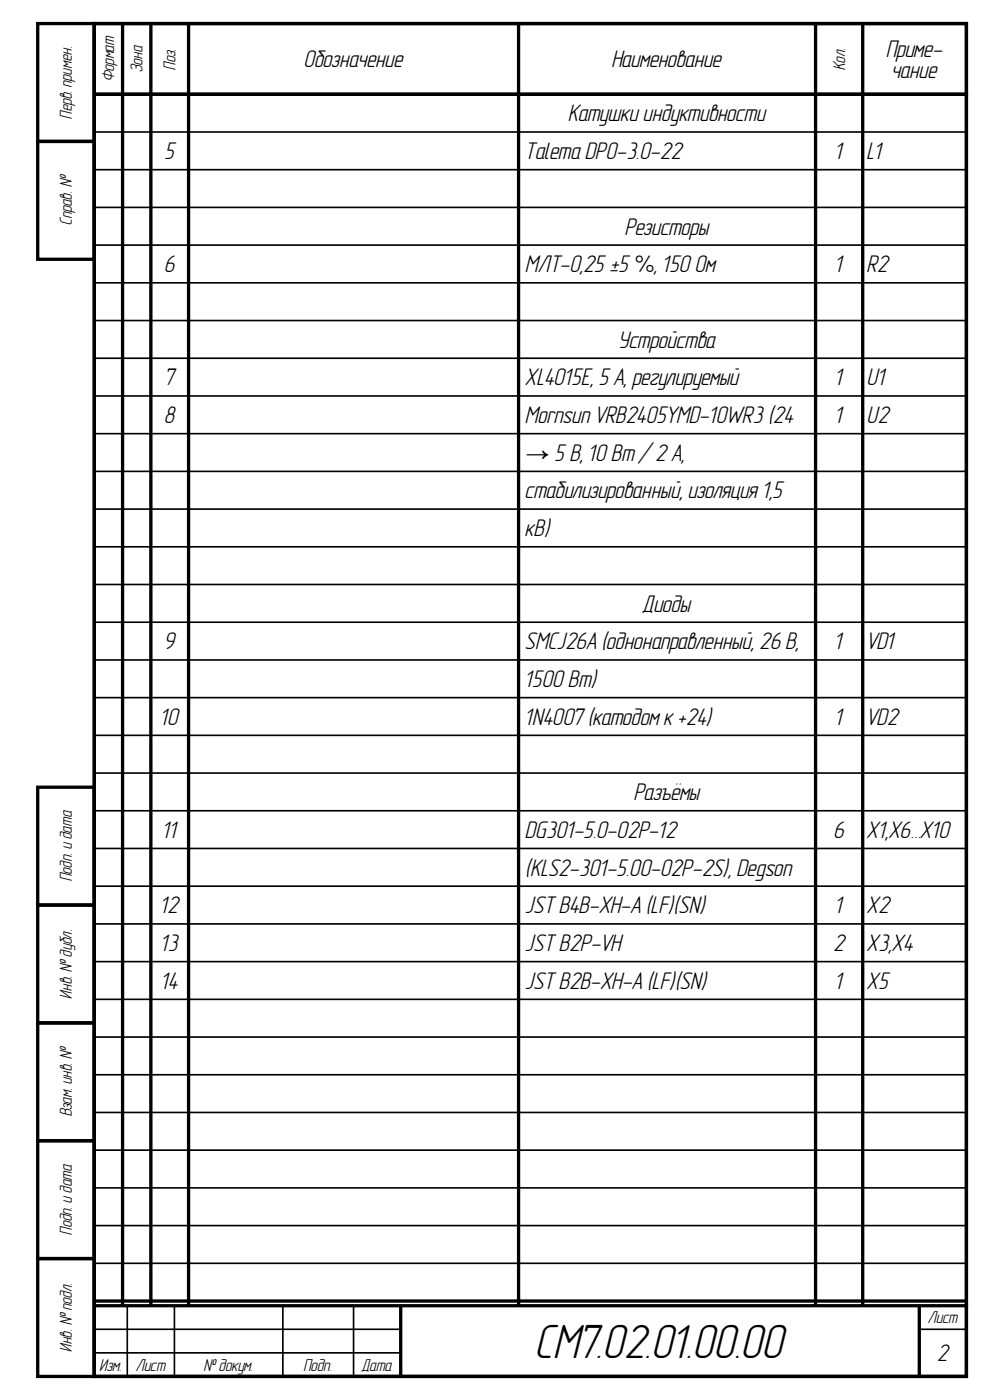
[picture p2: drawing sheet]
<svg xmlns="http://www.w3.org/2000/svg" width="210mm" height="297mm" viewBox="0 0 210 297" stroke-linecap="round" stroke-linejoin="round" font-family="sans-serif">
<defs><g id="words">
<text font-size="10.2" x="113.7" y="288">СМ7.02.01.00.00</text>
<g font-size="5.1">
<text x="188" y="12">Приме-</text>
<text x="64.5" y="14.3">Обозначение</text>
<text x="129.8" y="14.3">Наименование</text>
<text x="189.3" y="16.5">чание</text>
<text x="120.6" y="25.8">Катушкииндуктивности</text>
<text x="35" y="33.7">5</text>
<text x="111.5" y="33.7">Talema DPO-3.0-22</text>
<text x="177.2" y="33.7">1</text>
<text x="184" y="33.7">L1</text>
<text x="132.6" y="49.7">Резисторы</text>
<text x="35" y="57.7">6</text>
<text x="111.5" y="57.7">МЛТ-0,25 ±5 %, 150Ом</text>
<text x="177.2" y="57.7">1</text>
<text x="184" y="57.7">R2</text>
<text x="131.3" y="73.7">Устройства</text>
<text x="35.1" y="81.7">7</text>
<text x="111.5" y="81.7">XL4015E, 5А, регулируемый</text>
<text x="177.2" y="81.7">1</text>
<text x="183.9" y="81.7">U1</text>
<text x="34.9" y="89.8">8</text>
<text x="111.5" y="89.8">Mornsun VRB2405YMD-10WR3 (24</text>
<text x="177.2" y="89.8">1</text>
<text x="183.9" y="89.8">U2</text>
<text x="111.5" y="97.7">→ 5В, 10Вт / 2А,</text>
<text x="111.5" y="105.8">стабилизированный, изоляция1,5</text>
<text x="111.5" y="113.8">кВ)</text>
<text x="136.5" y="129.8">Диоды</text>
<text x="35.1" y="137.8">9</text>
<text x="111.5" y="137.8">SMCJ26A (однонаправленный, 26 В,</text>
<text x="177.2" y="137.8">1</text>
<text x="183.9" y="137.8">VD1</text>
<text x="111.5" y="145.7">1500Вт)</text>
<text x="34.1" y="153.8">10</text>
<text x="111.5" y="153.8">1N4007 (катодомк+24)</text>
<text x="177.2" y="153.8">1</text>
<text x="184" y="153.8">VD2</text>
<text x="134.5" y="169.7">Разъёмы</text>
<text x="34.5" y="177.8">11</text>
<text x="111.5" y="177.8">DG301-5.0-02P-12</text>
<text x="176.9" y="177.8">6</text>
<text x="184" y="177.8">X1,X6…X10</text>
<text x="111.5" y="185.7">(KLS2-301-5.00-02P-2S), Degson</text>
<text x="34.1" y="193.7">12</text>
<text x="111.5" y="193.7">JST B4B-XH-A (LF)(SN)</text>
<text x="177.2" y="193.7">1</text>
<text x="183.9" y="193.7">X2</text>
<text x="34.2" y="201.8">13</text>
<text x="111.5" y="201.8">JST B2P-VH</text>
<text x="176.8" y="201.8">2</text>
<text x="184" y="201.8">X3,X4</text>
<text x="34.3" y="209.7">14</text>
<text x="111.5" y="209.7">JST B2B-XH-A (LF)(SN)</text>
<text x="177.2" y="209.7">1</text>
<text x="183.9" y="209.7">X5</text>
<text x="198.9" y="288.7">2</text>
</g>
<g font-size="3.6">
<text x="24.2" y="17.3" transform="rotate(-90 24.2 17.3)">Формат</text>
<text x="30.2" y="15.4" transform="rotate(-90 30.2 15.4)">Зона</text>
<text x="37.2" y="14.8" transform="rotate(-90 37.2 14.8)">Поз.</text>
<text x="179.2" y="14.8" transform="rotate(-90 179.2 14.8)">Кол.</text>
<text x="15.2" y="25.2" transform="rotate(-90 15.2 25.2)">Перв. примен.</text>
<text x="15.2" y="47.7" transform="rotate(-90 15.2 47.7)">Справ. №</text>
<text x="15.2" y="187" transform="rotate(-90 15.2 187)">Подп. идата</text>
<text x="15.2" y="211.9" transform="rotate(-90 15.2 211.9)">Инв. №дубл.</text>
<text x="15.2" y="236.9" transform="rotate(-90 15.2 236.9)">Взам. инв. №</text>
<text x="15.2" y="262" transform="rotate(-90 15.2 262)">Подп. идата</text>
<text x="196.9" y="280.8">Лист</text>
<text x="15.2" y="286.9" transform="rotate(-90 15.2 286.9)">Инв. №подл.</text>
<text x="21.1" y="290.7">Изм.</text>
<text x="28.9" y="290.7">Лист</text>
<text x="43.2" y="290.7">№докум.</text>
<text x="64.4" y="290.7">Подп.</text>
<text x="76.8" y="290.7">Дата</text>
</g>
</g></defs>
<g fill="none" stroke="#000" stroke-width=".7" stroke-linecap="butt">
<path d="M8 5h12v25h-12zM20 5h185v287h-185zM20 5h185v15h-185zM26 5v272M32 5v272M40 5v272M110 5v272M173 5v272M183 5v272M8 30h12v25h-12zM8 167h12v25h-12zM8 192h12v25h-12z"/>
<path d="M8 217h12v25h-12zM8 242h12v25h-12zM8 267h12v25h-12zM20 277h185v15h-185zM20 277v-257h185v257M20 276h185M85 277v15M195 277v15"/>
</g>
<g fill="none" stroke="#000" stroke-width=".35">
<path d="M20 28h185M20 36h185M20 44h185M20 52h185M20 60h185M20 68h185M20 76h185M20 84h185M20 92h185M20 100h185M20 108h185M20 116h185"/>
<path d="M20 124h185M20 132h185M20 140h185M20 148h185M20 156h185M20 164h185M20 172h185M20 180h185M20 188h185M20 196h185M20 204h185M20 212h185"/>
<path d="M20 220h185M20 228h185M20 236h185M20 244h185M20 252h185M20 260h185M20 268h185M27 277v15M37 277v15M60 277v15M75 277v15M20 282h65"/>
<path d="M20 287h65M195 282h10"/>
</g>
<use href="#words"/>
</svg>
